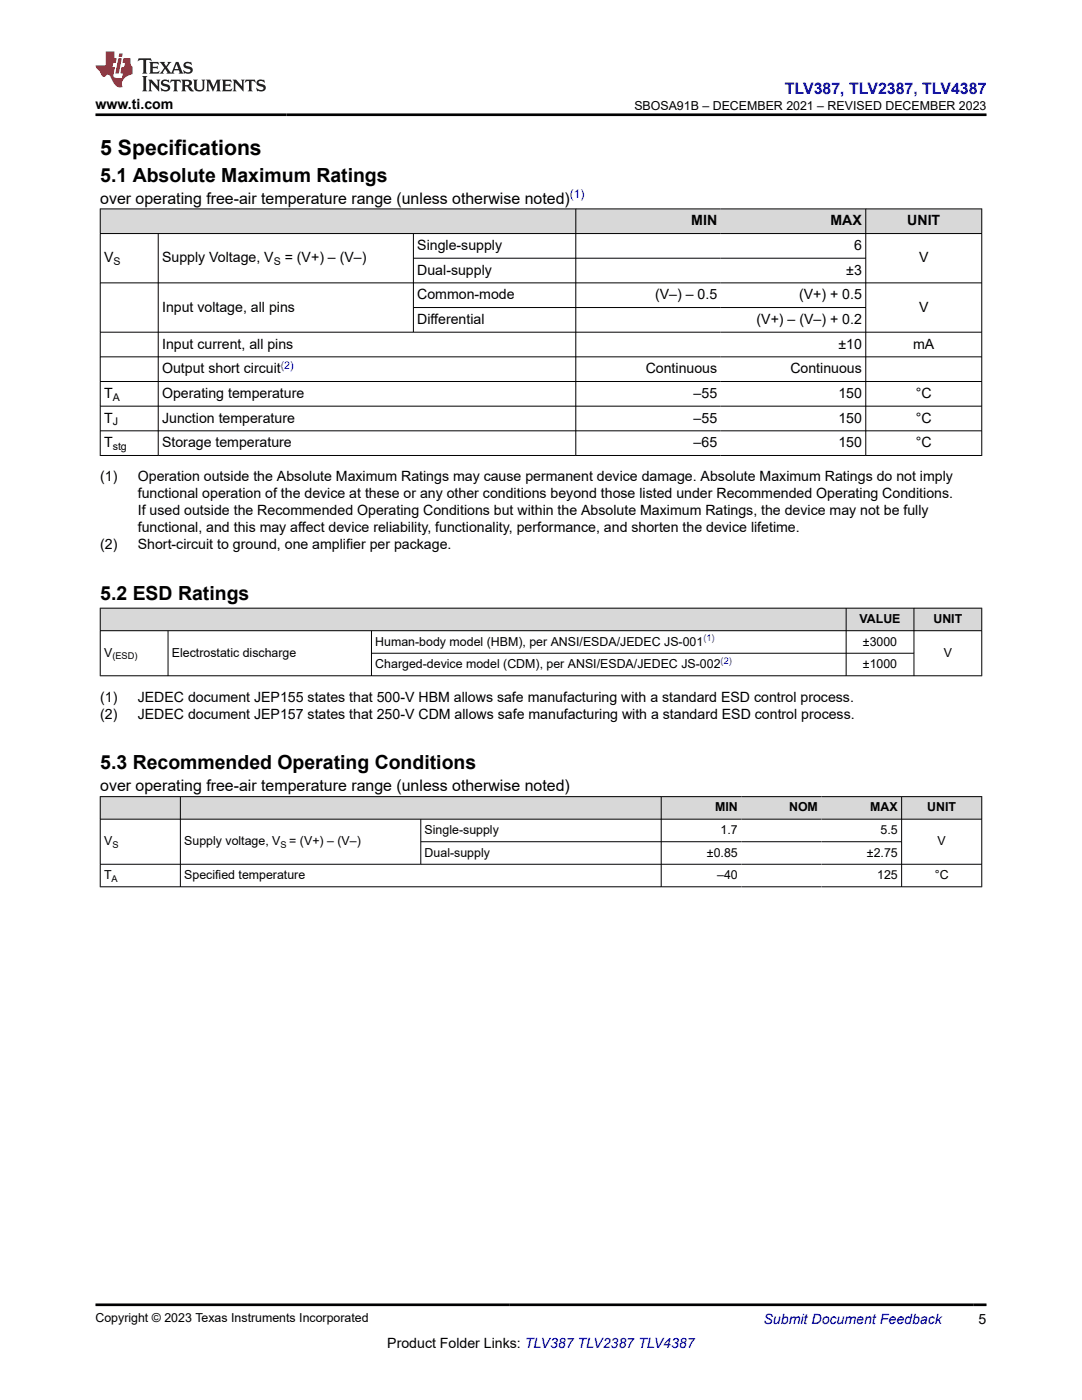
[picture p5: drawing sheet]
<svg xmlns="http://www.w3.org/2000/svg" width="216mm" height="279mm" viewBox="0 0 216 279" stroke-linecap="round" stroke-linejoin="round" font-family="sans-serif">
<defs><g id="words">
<text font-size="4.2" x="20" y="30.9">5 Specifications</text>
<g font-size="3.9">
<text x="20" y="36.3">5.1 Absolute Maximum Ratings</text>
<text x="20" y="119.7">5.2 ESD Ratings</text>
<text x="20" y="153.6">5.3 Recommended Operating Conditions</text>
</g>
<text font-size="3.2" fill="#00f" x="156.6" y="18.7">TLV387, TLV2387, TLV4387</text>
<g font-size="3.2">
<text x="20" y="40.6">over operating free-air temperature range (unless otherwise noted)</text>
<text x="20" y="157.9">over operating free-air temperature range (unless otherwise noted)</text>
</g>
<g font-size="2.8">
<text x="19" y="21.8">www.ti.com</text>
<text x="137.9" y="45">MIN</text>
<text x="165.7" y="45">MAX</text>
<text x="181" y="45">UNIT</text>
<text x="20.8" y="52.3">V</text>
<text x="32.3" y="52.3">Supply Voltage, V</text>
<text x="56.8" y="52.3">= (V+) – (V–)</text>
<text x="83.3" y="49.9">Single-supply</text>
<text x="170.4" y="49.9">6</text>
<text x="183.4" y="52.3">V</text>
<text x="83.3" y="54.8">Dual-supply</text>
<text x="83.3" y="59.7">Common-mode</text>
<text x="130.7" y="59.7">(V–) – 0.5</text>
<text x="159.4" y="59.7">(V+) + 0.5</text>
<text x="168.9" y="54.8">±3</text>
<text x="32.3" y="62.2">Input voltage, all pins</text>
<text x="83.3" y="64.6">Differential</text>
<text x="151" y="64.6">(V+) – (V–) + 0.2</text>
<text x="183.4" y="62.2">V</text>
<text x="32.3" y="69.6">Input current, all pins</text>
<text x="167.3" y="69.6">±10</text>
<text x="182.2" y="69.6">mA</text>
<text x="32.3" y="74.5">Output short circuit</text>
<text x="128.8" y="74.5">Continuous</text>
<text x="157.7" y="74.5">Continuous</text>
<text x="20.8" y="79.4">T</text>
<text x="32.3" y="79.4">Operating temperature</text>
<text x="138.4" y="79.4">–55</text>
<text x="167.3" y="79.4">150</text>
<text x="182.7" y="79.4">°C</text>
<text x="20.8" y="84.3">T</text>
<text x="20.8" y="89.3">T</text>
<text x="32.3" y="84.3">Junction temperature</text>
<text x="32.3" y="89.3">Storage temperature</text>
<text x="138.4" y="84.3">–55</text>
<text x="138.4" y="89.3">–65</text>
<text x="167.3" y="84.3">150</text>
<text x="167.3" y="89.3">150</text>
<text x="182.7" y="84.3">°C</text>
<text x="182.7" y="89.3">°C</text>
<text x="20" y="96.1">(1)</text>
<text x="27.5" y="96.1">Operation outside the Absolute Maximum Ratings may cause permanent device damage. Absolute Maximum Ratings do not imply</text>
<text x="27.5" y="99.4">functional operation of the device at these or any other conditions beyond those listed under Recommended Operating Conditions.</text>
<text x="27.5" y="102.8">If used outside the Recommended Operating Conditions but within the Absolute Maximum Ratings, the device may not be fully</text>
<text x="27.5" y="106.2">functional, and this may affect device reliability, functionality, performance, and shorten the device lifetime.</text>
<text x="20" y="109.6">(2)</text>
<text x="27.5" y="109.6">Short-circuit to ground, one amplifier per package.</text>
<text x="20" y="140">(1)</text>
<text x="20" y="143.4">(2)</text>
<text x="27.5" y="140">JEDEC document JEP155 states that 500-V HBM allows safe manufacturing with a standard ESD control process.</text>
<text x="27.5" y="143.4">JEDEC document JEP157 states that 250-V CDM allows safe manufacturing with a standard ESD control process.</text>
<text x="77.3" y="269">Product Folder Links: TLV387 TLV2387 TLV4387</text>
<text x="195.3" y="264.2">5</text>
</g>
<text font-size="2.8" fill="#00f" x="152.4" y="264.2">Submit Document Feedback</text>
<g font-size="2.5">
<text x="126.6" y="21.9">SBOSA91B – DECEMBER 2021 – REVISED DECEMBER 2023</text>
<text x="171.5" y="124.3">VALUE</text>
<text x="186.3" y="124.3">UNIT</text>
<text x="20.8" y="131.1">V</text>
<text x="34.3" y="131.1">Electrostatic discharge</text>
<text x="74.9" y="128.8">Human-body model (HBM), per ANSI/ESDA/JEDEC JS-001</text>
<text x="172.2" y="128.8">±3000</text>
<text x="188.3" y="131.1">V</text>
<text x="74.9" y="133.3">Charged-device model (CDM), per ANSI/ESDA/JEDEC JS-002</text>
<text x="172.2" y="133.3">±1000</text>
<text x="142.7" y="161.9">MIN</text>
<text x="157.5" y="161.9">NOM</text>
<text x="173.7" y="161.9">MAX</text>
<text x="185" y="161.9">UNIT</text>
<text x="84.7" y="166.4">Single-supply</text>
<text x="143.8" y="166.4">1.7</text>
<text x="175.7" y="166.4">5.5</text>
<text x="20.8" y="168.7">V</text>
<text x="36.8" y="168.7">Supply voltage, V</text>
<text x="57.7" y="168.7">= (V+) – (V–)</text>
<text x="84.7" y="170.9">Dual-supply</text>
<text x="141.1" y="170.9">±0.85</text>
<text x="173" y="170.9">±2.75</text>
<text x="187.1" y="168.7">V</text>
<text x="20.8" y="175.4">T</text>
<text x="36.8" y="175.4">Specified temperature</text>
<text x="143.1" y="175.4">–40</text>
<text x="175" y="175.4">125</text>
<text x="186.5" y="175.4">°C</text>
<text x="19" y="263.9">Copyright © 2023 Texas Instruments Incorporated</text>
</g>
<text font-size="2.4" fill="#00f" x="113.7" y="39.6">(1)</text>
<g font-size="2.1">
<text x="22.6" y="52.9">S</text>
<text x="54.6" y="52.9">S</text>
<text x="22.5" y="80">A</text>
<text x="22.5" y="84.9">J</text>
<text x="22.5" y="89.8">stg</text>
</g>
<text font-size="2.1" fill="#00f" x="56" y="73.5">(2)</text>
<g font-size="1.9">
<text x="22.4" y="131.6">(ESD)</text>
<text x="22.4" y="169.2">S</text>
<text x="56" y="169.2">S</text>
<text x="22.3" y="175.9">A</text>
</g>
<g font-size="1.9" fill="#00f">
<text x="140.4" y="128">(1)</text>
<text x="143.8" y="132.5">(2)</text>
</g>
</g></defs>
<g fill="#d8d8d8">
<path d="M20 41.7h175.9v4.9h-175.9z" fill-rule="evenodd"/>
<path d="M20.1 41.8h94.7v4.7h-94.7z" fill-rule="evenodd"/>
<path d="M115 41.8h28.8v4.7h-28.8z" fill-rule="evenodd"/>
<path d="M143.8 41.8h28.9v4.7h-28.9z" fill-rule="evenodd"/>
<path d="M172.8 41.8h23v4.7h-23z" fill-rule="evenodd"/>
</g>
<g fill="none" stroke="#000" stroke-width=".2">
<path d="M19.9 41.7h176.1M19.9 46.6h176.1M19.9 56.5h176.1M20 41.6v49.4M31.6 46.6v44.4M82.5 46.6v19.8M82.5 51.5h90.3M114.9 41.6v49.4M172.8 41.6v49.4M195.9 41.6v49.4M19.9 66.3h176.1M19.9 71.2h176.1"/>
<path d="M19.9 76.1h176.1M82.5 61.4h90.3M19.9 81.1h176.1M19.9 86h176.1M19.9 90.9h176.1"/>
</g>
<g fill="#d8d8d8">
<path d="M20 121.4h175.9v4.5h-175.9z" fill-rule="evenodd"/>
<path d="M20.1 121.4h148.7v4.4h-148.7z" fill-rule="evenodd"/>
<path d="M168.9 121.4h13.4v4.4h-13.4z" fill-rule="evenodd"/>
<path d="M182.4 121.4h13.4v4.4h-13.4z" fill-rule="evenodd"/>
</g>
<path d="M19.9 121.4h176.1M19.9 125.9h176.1M19.9 134.9h176.1M20 121.3v13.6M33.5 125.9v9M74.1 125.9v9M74.1 130.4h108.3M168.8 121.3v13.6M182.4 121.3v13.6M195.9 121.3v13.6" fill="none" stroke="#000" stroke-width=".2"/>
<g fill="#d8d8d8">
<path d="M20 159h175.9v4.5h-175.9z" fill-rule="evenodd"/>
<path d="M20.1 159h15.8v4.4h-15.8z" fill-rule="evenodd"/>
<path d="M36.1 159h95.8v4.4h-95.8z" fill-rule="evenodd"/>
<path d="M132 159h15.9v4.4h-15.9z" fill-rule="evenodd"/>
<path d="M147.9 159h16v4.4h-16z" fill-rule="evenodd"/>
<path d="M163.9 159h15.9v4.4h-15.9z" fill-rule="evenodd"/>
<path d="M180 159h15.8v4.4h-15.8z" fill-rule="evenodd"/>
</g>
<path d="M19.9 159h176.1M20 158.9v18.1M36 158.9v18.1M131.9 158.9v18.1M179.9 158.9v18.1M195.9 158.9v18.1M19.9 163.5h176.1M19.9 172.5h176.1M19.9 177h176.1M84 163.5v9M84 168h96" fill="none" stroke="#000" stroke-width=".2"/>
<path d="M27.7 11.6l-.2 .6 .5-.2h.6v.1v2.2l-.2 .4h1l-.2-.4v-2.2v-.1h.5l.5 .2-.1-.6zM29.8 12.4l.2 .3v1.6l-.2 .4h1.9l.1-.6a1.08 1.08 0 0 1-1.3 .2v-.7h.6l.4 .2v-.7l-.4 .2h-.6v-.5l.2-.2a1 1 0 0 1 1 .3l-.1-.5zM31.8 12.4l1 1.1-1 1.2h.9l-.2-.2 .4-.8 .5 .8-.2 .2h1.6l-.2-.2 .1-.5h1l.1 .5-.1 .2h.9l-.2-.4-.8-1.9h-.5l-1 2.1-.8-1.1 .9-1h-.8l.2 .2-.5 .6-.3-.6 .1-.2zM35.2 12.8l.4 1h-.8zM36.8 12.5a.65 .65 0 0 0-.2 .7 .65 .65 0 0 0 .6 .5l.7 .1 .1 .3a.79 .79 0 0 1-.7 .4 .79 .79 0 0 1-.7-.5l.1 .7 .2-.1a.93 .93 0 0 0 1.1 0 .93 .93 0 0 0 .4-.9 1.46 1.46 0 0 0-1.2-.6l-.1-.3a1.09 1.09 0 0 1 1.2 .2l-.2-.6-.1 .1-.6-.2zM28.4 15.2l.2 .4v2.2l-.2 .4h1l-.2-.4v-2.2l.2-.4zM29.6 15.9l.2 .4v1.5l-.2 .4h.8l-.3-.4v-1.3l1.7 1.8v-2l.2-.4h-.8l.2 .2 .1 1.1-1.2-1.3zM32.3 16a.65 .65 0 0 0-.2 .8 .65 .65 0 0 0 .7 .4l.6 .2 .1 .2a.79 .79 0 0 1-.7 .4 .79 .79 0 0 1-.7-.5l.1 .7 .2-.1a.93 .93 0 0 0 1.1 .1 .93 .93 0 0 0 .4-1 1.46 1.46 0 0 0-1.2-.5l-.1-.4a1.09 1.09 0 0 1 1.2 .2l-.2-.6-.1 .1-.6-.1zM34.1 15.9l-.1 .6a.63 .63 0 0 1 .7-.3l.1 1.6-.3 .4h1l-.2-.4v-1.6a.66 .66 0 0 1 .8 .3l-.1-.6zM36.2 15.9l.2 .4v1.5l-.2 .4h.9l-.2-.2v-.7h.5l.1 .2a.79 .79 0 0 0 1.2 .6l-1-.9a.61 .61 0 0 0 .6-.6 .61 .61 0 0 0-.5-.7zM36.9 16.2h.2a.47 .47 0 0 1 .5 .1 .47 .47 0 0 1 .1 .5l-.2 .1-.6 .1zM38.5 15.9l.2 .2a2.27 2.27 0 0 0 .4 2 1.04 1.04 0 0 0 1.7-.7v-1.3l.2-.2h-.8l.2 .4v1.1a.6 .6 0 0 1-.6 .6 .6 .6 0 0 1-.6-.6v-1.1l.3-.4zM41.1 15.9l.2 .4v1.5l-.2 .4h.7l-.2-.4v-1.4l.9 1.9 .8-1.9v1.4l-.2 .4h1l-.3-.4v-1.5l.3-.4h-.8l-.7 1.5-.7-1.5zM44.3 15.9l.2 .4v1.5l-.2 .4h1.9l.1-.6a1.09 1.09 0 0 1-1.3 .2v-.7h.6l.4 .2v-.6l-.4 .2h-.6v-.6l.2-.1a1.01 1.01 0 0 1 1 .3l-.1-.6zM46.4 15.9l.3 .4v1.5l-.3 .4h.8l-.2-.4v-1.3l1.6 1.8v-2l.2-.4h-.7l.2 .2v1.1l-1.2-1.3zM49 15.9l-.1 .6a.63 .63 0 0 1 .8-.3v1.6l-.3 .4h1l-.2-.4v-1.6a.66 .66 0 0 1 .8 .3l-.1-.6zM51.4 16a.65 .65 0 0 0-.2 .8 .65 .65 0 0 0 .6 .4l.6 .2 .2 .2a.79 .79 0 0 1-.8 .4 .79 .79 0 0 1-.6-.5l.1 .7 .2-.1a.93 .93 0 0 0 1 .1 .93 .93 0 0 0 .5-1 1.46 1.46 0 0 0-1.3-.5l-.1-.4a1.09 1.09 0 0 1 1.3 .2l-.2-.6-.2 .1-.5-.1z" fill="#231f20"/>
<path d="M21.1 10.3v2.7h-2.1l.1 .4 .9 1a.95 .95 0 0 0 .9 .9 .59 .59 0 0 1 .6-.4 .59 .59 0 0 1 .5 .3l.4 .8a1.59 1.59 0 0 0 2.1 1.4 1.61 1.61 0 0 1 1-2.3l1-.3-.1-1.5a1.59 1.59 0 0 1-.4-1.7h-1.4l-.2 .9h.5l-.1 .9h-.5l-.2 .9v.3l.4 .1-.2 .9h-.6a.73 .73 0 0 1-1.1-.7l.3-1.5h-.5l.2-.9h.5l.2-.9h-.5v-1.3zM23.6 11.6l-.6 3.1h.7l.6-3.1zM23.8 10.7l-.1 .6h.7l.1-.6z" fill="#ed1c24"/>
<path d="M19 22.9h177.8M19 260.4h177.8" fill="none" stroke="#000" stroke-width=".53"/>
<use href="#words"/>
</svg>
